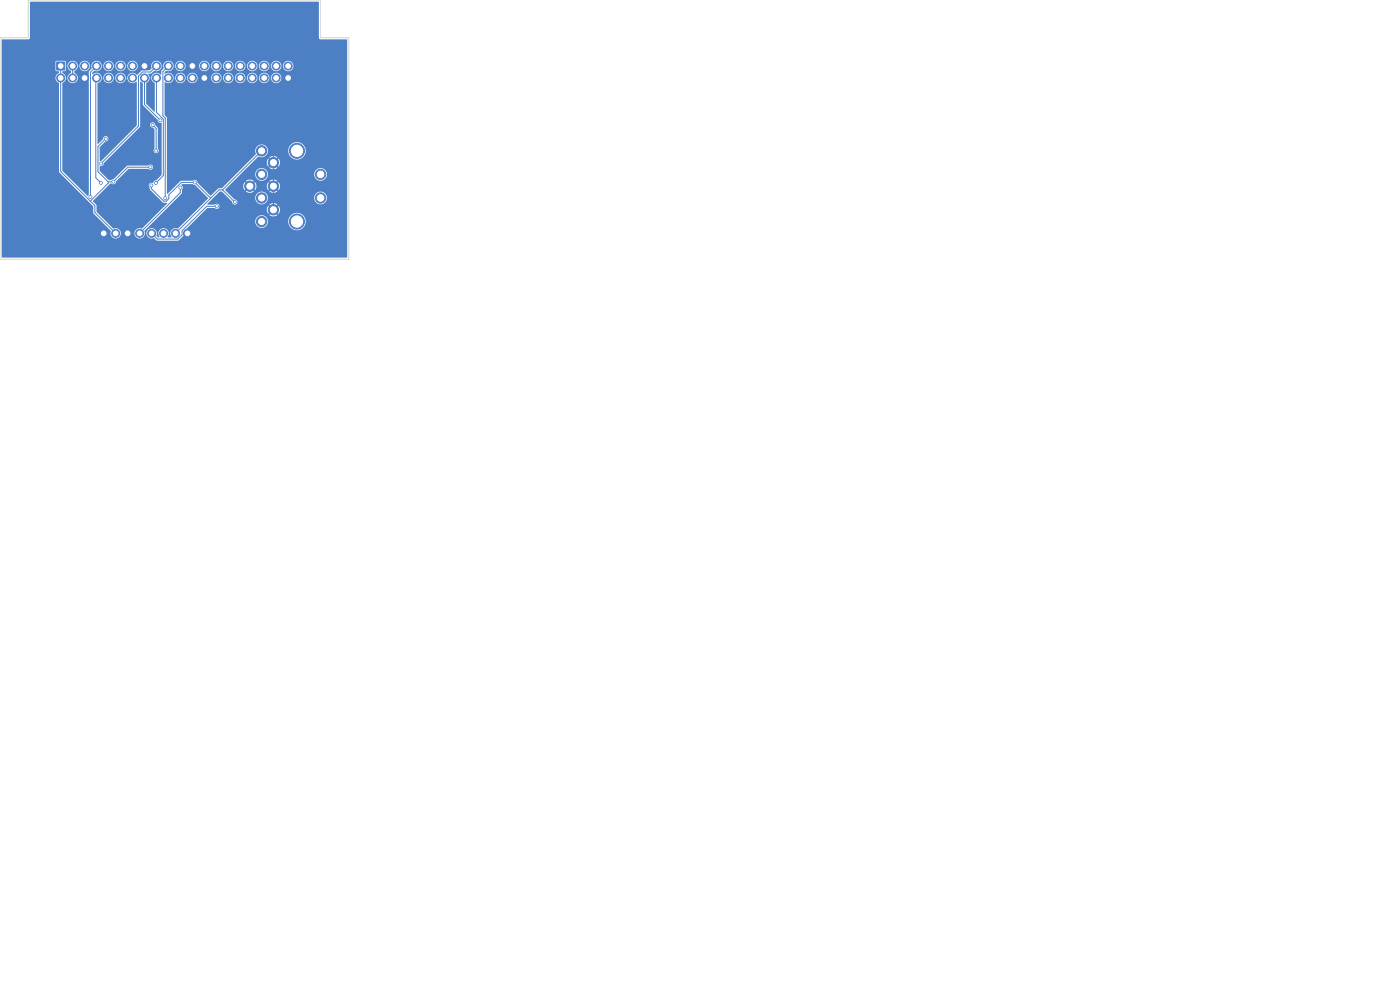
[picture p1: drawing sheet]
<svg xmlns="http://www.w3.org/2000/svg" width="297mm" height="210mm" viewBox="0 0 297 210" stroke-linecap="round" stroke-linejoin="round" font-family="sans-serif">
<g fill="#4d7fc4" stroke="#4d7fc4" stroke-width=".21">
<path d="M21.1 48.7h1.8v1.7h-1.8z"/>
<path d="M12 13.2h1.7v1.7h-1.7z"/>
<circle cx="24.5" cy="49.5" r=".85"/>
<circle cx="27.1" cy="49.5" r=".85"/>
<circle cx="29.6" cy="49.5" r=".85"/>
<circle cx="32.2" cy="49.5" r=".85"/>
<circle cx="34.7" cy="49.5" r=".85"/>
<circle cx="37.2" cy="49.5" r=".85"/>
<circle cx="39.8" cy="49.5" r=".85"/>
<circle cx="12.9" cy="16.5" r=".85"/>
<circle cx="15.4" cy="14" r=".85"/>
<circle cx="15.4" cy="16.5" r=".85"/>
<circle cx="17.9" cy="14" r=".85"/>
<circle cx="17.9" cy="16.5" r=".85"/>
<circle cx="20.5" cy="14" r=".85"/>
<circle cx="20.5" cy="16.5" r=".85"/>
<circle cx="23" cy="14" r=".85"/>
<circle cx="23" cy="16.5" r=".85"/>
<circle cx="25.6" cy="14" r=".85"/>
<circle cx="25.6" cy="16.5" r=".85"/>
<circle cx="28.1" cy="14" r=".85"/>
<circle cx="28.1" cy="16.5" r=".85"/>
<circle cx="30.6" cy="14" r=".85"/>
<circle cx="30.6" cy="16.5" r=".85"/>
<circle cx="33.2" cy="14" r=".85"/>
<circle cx="33.2" cy="16.5" r=".85"/>
<circle cx="35.7" cy="14" r=".85"/>
<circle cx="35.7" cy="16.5" r=".85"/>
<circle cx="38.3" cy="14" r=".85"/>
<circle cx="38.3" cy="16.5" r=".85"/>
<circle cx="40.8" cy="14" r=".85"/>
<circle cx="40.8" cy="16.5" r=".85"/>
<circle cx="43.3" cy="14" r=".85"/>
<circle cx="43.3" cy="16.5" r=".85"/>
<circle cx="45.9" cy="14" r=".85"/>
<circle cx="45.9" cy="16.5" r=".85"/>
<circle cx="48.4" cy="14" r=".85"/>
<circle cx="48.4" cy="16.5" r=".85"/>
<circle cx="51" cy="14" r=".85"/>
<circle cx="51" cy="16.5" r=".85"/>
<circle cx="53.5" cy="14" r=".85"/>
<circle cx="53.5" cy="16.5" r=".85"/>
<circle cx="56" cy="14" r=".85"/>
<circle cx="56" cy="16.5" r=".85"/>
<circle cx="58.6" cy="14" r=".85"/>
<circle cx="58.6" cy="16.5" r=".85"/>
<circle cx="61.1" cy="14" r=".85"/>
<circle cx="61.1" cy="16.5" r=".85"/>
<circle cx="63" cy="32" r="1.6"/>
<circle cx="68" cy="37" r="1.1"/>
<circle cx="68" cy="42" r="1.1"/>
<circle cx="63" cy="47" r="1.6"/>
<circle cx="58" cy="44.5" r="1.1"/>
<circle cx="58" cy="39.5" r="1.1"/>
<circle cx="58" cy="34.5" r="1.1"/>
<circle cx="55.5" cy="42" r="1.1"/>
<circle cx="55.5" cy="37" r="1.1"/>
<circle cx="55.5" cy="47" r="1.1"/>
<circle cx="55.5" cy="32" r="1.1"/>
<circle cx="53" cy="39.5" r="1.1"/>
<circle cx="24.1" cy="38.5" r=".3"/>
<circle cx="22.4" cy="29.4" r=".3"/>
<circle cx="31.9" cy="35.5" r=".3"/>
<circle cx="19.2" cy="41.8" r=".3"/>
<circle cx="21.4" cy="38.8" r=".3"/>
<circle cx="35.1" cy="42" r=".3"/>
<circle cx="33.1" cy="38.8" r=".3"/>
<circle cx="46" cy="43.8" r=".3"/>
<circle cx="38.2" cy="39.8" r=".3"/>
<circle cx="41.3" cy="38.7" r=".3"/>
<circle cx="49.8" cy="42.9" r=".3"/>
<circle cx="32.1" cy="39.3" r=".3"/>
<circle cx="33.1" cy="32" r=".3"/>
<circle cx="32.4" cy="26.5" r=".3"/>
<circle cx="34" cy="25.5" r=".3"/>
<circle cx="21.4" cy="34.7" r=".3"/>
</g>
<g fill="none" stroke="#4d7fc4" stroke-width=".21">
<path d="M12.9 14v22.4l7.2 7.2v1.5l4.4 4.4M15.4 14v2.5M20.5 14l-1.3 1.3v26.5M20.5 16.5l-.2 .2v21l1.1 1.1M30.6 16.5v5.6l3.4 3.4M33.2 16.5v7.3l1.4 1.5v11.9l-1.5 1.6M33.2 14l-1.3 1.3h-1.7l-.8 .8v10.6l-8 8M35.7 14l-1.1 1.2v9.3l.5 .5v17M40.8 14l2.6 2.5M61.1 16.5l-3.1 3.2v24.8M22.4 29.4l-1.6 1.7v5.3l2.2 2.2M23 38.6v.3l-3.8 3.8"/>
<path d="M31.9 35.5h-4.8l-3.1 3.1h-1M32.1 39.3v.7l2.7 2.7h.5l.5-.6v-.8l2.7-2.6h2.8l3.4 3.4M32.4 26.5l.7 .8v4.7M38.2 39.8v1.1l-8.6 8.6M55.5 32l-8.3 8.3M46 43.8h-2.2l-5.2 5.2v.8l-.9 .9h-4.3l-1.2-1.2M47.2 40.3h-.7l-9.3 9.2M47.2 40.3l2.6 2.6M49.8 42.9h.1"/>
</g>
<path d="M6.4 .4h61.2l.1 7.8 .3 .2h5.6v46.2h-73.2v-41.5h11.4v1.8l.7 .2v.4a1.17 1.17 0 0 0-.7 1.1 1.17 1.17 0 0 0 .7 1.1v18.8l7.2 7.2 .1 1.6 3.7 3.7a1.12 1.12 0 0 0 1 1.6 1.12 1.12 0 0 0 1.2-1.4 1.12 1.12 0 0 0-1.7-.7l-3.5-3.5v-1.5l-.8-.8 3.6-3.8h.4a.58 .58 0 0 0 .6 .1 .58 .58 0 0 0 .3-.5l2.7-2.7h4.1a.57 .57 0 0 0 .9 .1 .57 .57 0 0 0 0-.9 .57 .57 0 0 0-.9 .1h-4.4l-2.8 2.9-.6 .2h-.5l-1.9-1.9v-1.1a.61 .61 0 0 0 .8-.6l7.7-7.6v-.6h2.1a.6 .6 0 0 0 .7 .7l.3 .3v4.1a.57 .57 0 0 0-.1 .8 .57 .57 0 0 0 .8 0 .57 .57 0 0 0 0-.8v-4.3l-.5-.6a.57 .57 0 0 0-.5-.6 .57 .57 0 0 0-.7 .4h-2.1l.1-9.1 .5 .4v4.6l3.2 3.2a.75 .75 0 0 0 .8 .6v10.9l-1.2 1.2-.4 .2-.2 .4a.87 .87 0 0 0-.9 .6l.2 .8 2.7 2.8 1 .1-5.3 5.4a1.14 1.14 0 0 0-1.7 .8 1.14 1.14 0 0 0 1.3 1.3 1.14 1.14 0 0 0 .9-1.6l7.8-7.9 .1-.9a.85 .85 0 0 0-.1-1l.2-.2h2.2l.5 .3 2.8 2.7-6.4 6.5a1.19 1.19 0 0 0-1.4 .3 1.19 1.19 0 0 0 0 1.5h-.8a1.14 1.14 0 0 0-.4-1.8 1.14 1.14 0 0 0-1.6 .9l.2 .9h-.3l-.3-.3a1.12 1.12 0 0 0-1-1.6 1.12 1.12 0 0 0-1.2 1.4 1.12 1.12 0 0 0 1.7 .7l.6 .6 4.5-.1 1.1-1 .1-.9 2.2-2.2h12.9v.2a1.35 1.35 0 0 0 1.5 1.3 1.35 1.35 0 0 0 1.2-1.5h4.3v.2a1.85 1.85 0 0 0 2.9 1.5 1.85 1.85 0 0 0 0-3.2 1.85 1.85 0 0 0-2.9 1.5h-4.3v-.2a1.35 1.35 0 0 0-1.4-1.1 1.35 1.35 0 0 0-1.3 1.3h-12.9l2.5-2.5h12.9l.3 1 .5-.6 .3 .3-.6 .5 .2 .1a1.39 1.39 0 0 0 1.6-.1l-.6-.5 .3-.3 .5 .6 .1-.2a1.39 1.39 0 0 0-.1-1.6l-.5 .6-.3-.3 .6-.5-.2-.1a1.39 1.39 0 0 0-1.6 .1l.6 .5-.3 .3-.5-.6-.3 .8h-12.9l.3-.3h1.5a.57 .57 0 0 0 .9 .1 .57 .57 0 0 0 0-.9 .57 .57 0 0 0-.9 .1h-1.4l-.1-.1 2.6-2.7 .5 .1 2.1 2.1a.57 .57 0 0 0 .6 .6 .57 .57 0 0 0 .6-.6 .57 .57 0 0 0-.7-.5l-.4-.4h4.8a1.35 1.35 0 0 0 1.4 1.5 1.35 1.35 0 0 0 1.4-1.5h9.7v.2a1.35 1.35 0 0 0 2.1 1.1 1.35 1.35 0 0 0 0-2.4 1.35 1.35 0 0 0-2.1 1.1h-9.7l-.1-.2a1.35 1.35 0 0 0-1.4-1.1 1.35 1.35 0 0 0-1.3 1.3h-4.8l-1.5-1.6 .8-.9h3l.3 1 .5-.6 .3 .3-.6 .5 .2 .1a1.39 1.39 0 0 0 1.6-.1l-.6-.5 .3-.3 .5 .6 .3-1h2.2l.3 1 .5-.6 .3 .3-.6 .5 .2 .1a1.39 1.39 0 0 0 1.6-.1l-.6-.5 .3-.3 .5 .6 .1-.2a1.39 1.39 0 0 0-.1-1.6l-.5 .6-.3-.3 .6-.5-.2-.1a1.39 1.39 0 0 0-1.6 .1l.6 .5-.3 .3-.5-.6-.3 .8h-2.2l-.3-.8-.5 .6-.3-.3 .6-.5-.2-.1a1.39 1.39 0 0 0-1.6 .1l.6 .5-.3 .3-.5-.6-.3 .8h-3l2.5-2.5h3a1.35 1.35 0 0 0 1.4 1.5 1.35 1.35 0 0 0 1.4-1.5h9.7v.2a1.35 1.35 0 0 0 2.1 1.1 1.35 1.35 0 0 0 0-2.4 1.35 1.35 0 0 0-2.1 1.1h-9.7l-.1-.2a1.35 1.35 0 0 0-1.4-1.1 1.35 1.35 0 0 0-1.3 1.3h-3l2.5-2.5h3l.3 1 .5-.6 .3 .3-.6 .5 .2 .1a1.39 1.39 0 0 0 1.6-.1l-.6-.5 .3-.3 .5 .6 .1-.2a1.39 1.39 0 0 0-.1-1.6l-.5 .6-.3-.3 .6-.5-.2-.1a1.39 1.39 0 0 0-1.6 .1l.6 .5-.3 .3-.5-.6-.3 .8h-3l1.2-1.2a1.37 1.37 0 0 0 2-1.3h4.3v.2a1.85 1.85 0 0 0 2.9 1.5 1.85 1.85 0 0 0 0-3.2 1.85 1.85 0 0 0-2.9 1.5h-4.3v-.2a1.38 1.38 0 0 0-1.8-.9 1.38 1.38 0 0 0-.7 1.9l-7.2 7.2-.9 .1-1.5 1.5-2.8-2.7a.6 .6 0 0 0-.4-.6 .6 .6 0 0 0-.6 .1l-2.6 .1-2.7 2.7h-.2v-16.1l-.5-.6v-7a1.2 1.2 0 0 0 1.3 .1 1.2 1.2 0 0 0 .6-1h.4v.1a1.1 1.1 0 0 0 1.2 1 1.1 1.1 0 0 0 1-1.1h.3v.1a1.1 1.1 0 0 0 1.2 1 1.1 1.1 0 0 0 1-1.1h2.9v.1a1.1 1.1 0 0 0 1.2 1 1.1 1.1 0 0 0 1-1.1h.3v.1a1.1 1.1 0 0 0 1.2 1 1.1 1.1 0 0 0 1-1.1h.4v.1a1.1 1.1 0 0 0 1.2 1 1.1 1.1 0 0 0 1-1.1h.3v.1a1.1 1.1 0 0 0 1.2 1 1.1 1.1 0 0 0 1-1.1h.3v.1a1.1 1.1 0 0 0 1.2 1 1.1 1.1 0 0 0 1.1-1.1h.3v.1a1.1 1.1 0 0 0 1.7 .9 1.1 1.1 0 0 0 0-1.9 1.1 1.1 0 0 0-1.7 .9h-.3l-.1-.2a1.1 1.1 0 0 0-1.1-.9 1.1 1.1 0 0 0-1.1 1.1h-.3v-.2a1.1 1.1 0 0 0-1.2-.9 1.1 1.1 0 0 0-1 1.1h-.3l-.1-.2a1.1 1.1 0 0 0-1.1-.9 1.1 1.1 0 0 0-1 1.1h-.4v-.2a1.1 1.1 0 0 0-1.2-.9 1.1 1.1 0 0 0-1 1.1h-.3v-.2a1.1 1.1 0 0 0-1.2-.9 1.1 1.1 0 0 0-1 1.1h-2.9v-.2a1.1 1.1 0 0 0-1.2-.9 1.1 1.1 0 0 0-1 1.1h-.3l-.1-.2a1.1 1.1 0 0 0-1.1-.9 1.1 1.1 0 0 0-1 1.1h-.4v-.2a1.18 1.18 0 0 0-1.8-.6l-.1-.4 .3-.3a1.18 1.18 0 0 0 1.6-1.1h.4v.2a1.1 1.1 0 0 0 1.2 1 1.1 1.1 0 0 0 1-1.2h2.8v.2a1.1 1.1 0 0 0 1.2 1 1.1 1.1 0 0 0 1.1-1.2h.3v.2a1.1 1.1 0 0 0 1.2 1 1.1 1.1 0 0 0 1-1.2h.3v.2a1.1 1.1 0 0 0 1.2 1 1.1 1.1 0 0 0 1-1.2h.4v.2a1.1 1.1 0 0 0 1.2 1 1.1 1.1 0 0 0 1-1.2h.3v.2a1.1 1.1 0 0 0 1.2 1 1.1 1.1 0 0 0 1-1.2h.3v.2a1.1 1.1 0 0 0 1.2 1 1.1 1.1 0 0 0 1.1-1.2h.3v.2a1.1 1.1 0 0 0 1.2 1 1.1 1.1 0 0 0 1-1.2h.3v.2a1.1 1.1 0 0 0 1.7 .8 1.1 1.1 0 0 0 0-1.8 1.1 1.1 0 0 0-1.7 .8h-.3v-.2a1.1 1.1 0 0 0-1.2-.8 1.1 1.1 0 0 0-1 1h-.3l-.1-.2a1.1 1.1 0 0 0-1.1-.8 1.1 1.1 0 0 0-1.1 1h-.3v-.2a1.1 1.1 0 0 0-1.2-.8 1.1 1.1 0 0 0-1 1h-.3l-.1-.2a1.1 1.1 0 0 0-1.1-.8 1.1 1.1 0 0 0-1 1h-.4v-.2a1.1 1.1 0 0 0-1.2-.8 1.1 1.1 0 0 0-1 1h-.3v-.2a1.1 1.1 0 0 0-1.2-.8 1.1 1.1 0 0 0-1 1h-.3l-.1-.2a1.1 1.1 0 0 0-1.1-.8 1.1 1.1 0 0 0-1.1 1h-2.8l-.1-.2a1.1 1.1 0 0 0-1.1-.8 1.1 1.1 0 0 0-1 1h-.4v-.2a1.13 1.13 0 0 0-1.5-.7 1.13 1.13 0 0 0-.6 1.5l-.5 .5v.8a1.36 1.36 0 0 0-2 .2 1.21 1.21 0 0 0 .6 1.7v5.9l-.1 .1-1.7-1.7v-4.4a1.19 1.19 0 0 0 .4-1.9l.7-.1 .6-.6a1.12 1.12 0 0 0 1.5-1 1.12 1.12 0 0 0-1.3-1.1 1.12 1.12 0 0 0-.7 1.6l-.5 .4h-1.6l-1 1a1.18 1.18 0 0 0-1.4-.4 1.18 1.18 0 0 0-.7 1.3 1.17 1.17 0 0 0 2 .5v9.3l-7.5 7.5-.3 .1-.1-2.9 1.3-1.3a.57 .57 0 0 0 .6-.5 .57 .57 0 0 0-.6-.6 .57 .57 0 0 0-.5 .6l-1.1 1h-.1v-12.9a1.1 1.1 0 0 0 .9-1.1h.3v.1a1.1 1.1 0 0 0 1.2 1 1.1 1.1 0 0 0 1-1.1h.4v.1a1.1 1.1 0 0 0 1.6 .9 1.1 1.1 0 0 0 0-1.9 1.1 1.1 0 0 0-1.6 .9h-.4v-.2a1.1 1.1 0 0 0-1.2-.9 1.1 1.1 0 0 0-1 1.1h-.3v-.2a1.18 1.18 0 0 0-2-.5v-.4l.3-.4a1.18 1.18 0 0 0 1.7-1.1h.3v.2a1.1 1.1 0 0 0 1.2 1 1.1 1.1 0 0 0 1-1.2h.4v.2a1.1 1.1 0 0 0 1.2 1 1.1 1.1 0 0 0 1-1.2h.3v.2a1.1 1.1 0 0 0 1.7 .8 1.1 1.1 0 0 0 0-1.8 1.1 1.1 0 0 0-1.7 .8h-.3l-.1-.2a1.1 1.1 0 0 0-1.1-.8 1.1 1.1 0 0 0-1 1h-.4v-.2a1.1 1.1 0 0 0-1.2-.8 1.1 1.1 0 0 0-1 1h-.3v-.2a1.13 1.13 0 0 0-1.5-.7 1.13 1.13 0 0 0-.6 1.5l-.7 .8v26l-.1 .3-5.5-5.4v-18.5a1.2 1.2 0 0 0 .8-1.2 1.2 1.2 0 0 0-.8-1.1l.1-.3 .7-.2v-1h.3v.2a1.16 1.16 0 0 0 .7 1l.1 .3a1.14 1.14 0 0 0-.6 1.8 1.14 1.14 0 0 0 1.8 0 1.14 1.14 0 0 0-.5-1.8v-.4a1.1 1.1 0 0 0 .7-1.1h.3v.2a1.1 1.1 0 0 0 1.7 .8 1.1 1.1 0 0 0 0-1.8 1.1 1.1 0 0 0-1.7 .8h-.3v-.2a1.1 1.1 0 0 0-1.2-.8 1.1 1.1 0 0 0-1 1h-.3v-.8l-.3-.2h-1.7l-.2 .2h-11.4v-4.7h5.6l.3-.3z" fill="#4d7fc4"/>
<path d="M6 0h62v8h6v47h-74v-47h6z" fill="none" stroke="#d0d2cd" stroke-width=".21"/>
<g fill="#fff" stroke="#fff" stroke-width=".21">
<circle cx="24.1" cy="38.5" r=".15"/>
<circle cx="22.4" cy="29.4" r=".15"/>
<circle cx="31.9" cy="35.5" r=".15"/>
<circle cx="19.2" cy="41.8" r=".15"/>
<circle cx="21.4" cy="38.8" r=".15"/>
<circle cx="35.1" cy="42" r=".15"/>
<circle cx="33.1" cy="38.8" r=".15"/>
<circle cx="46" cy="43.8" r=".15"/>
<circle cx="38.2" cy="39.8" r=".15"/>
<circle cx="41.3" cy="38.7" r=".15"/>
<circle cx="49.8" cy="42.9" r=".15"/>
<circle cx="32.1" cy="39.3" r=".15"/>
<circle cx="33.1" cy="32" r=".15"/>
<circle cx="32.4" cy="26.5" r=".15"/>
<circle cx="34" cy="25.5" r=".15"/>
<circle cx="21.4" cy="34.7" r=".15"/>
<circle cx="22" cy="49.5" r=".5"/>
<circle cx="24.5" cy="49.5" r=".5"/>
<circle cx="27.1" cy="49.5" r=".5"/>
<circle cx="29.6" cy="49.5" r=".5"/>
<circle cx="32.2" cy="49.5" r=".5"/>
<circle cx="34.7" cy="49.5" r=".5"/>
<circle cx="37.2" cy="49.5" r=".5"/>
<circle cx="39.8" cy="49.5" r=".5"/>
<circle cx="12.9" cy="14" r=".5"/>
<circle cx="12.9" cy="16.5" r=".5"/>
<circle cx="15.4" cy="14" r=".5"/>
<circle cx="15.4" cy="16.5" r=".5"/>
<circle cx="17.9" cy="14" r=".5"/>
<circle cx="17.9" cy="16.5" r=".5"/>
<circle cx="20.5" cy="14" r=".5"/>
<circle cx="20.5" cy="16.5" r=".5"/>
<circle cx="23" cy="14" r=".5"/>
<circle cx="23" cy="16.5" r=".5"/>
<circle cx="25.6" cy="14" r=".5"/>
<circle cx="25.6" cy="16.5" r=".5"/>
<circle cx="28.1" cy="14" r=".5"/>
<circle cx="28.1" cy="16.5" r=".5"/>
<circle cx="30.6" cy="14" r=".5"/>
<circle cx="30.6" cy="16.5" r=".5"/>
<circle cx="33.2" cy="14" r=".5"/>
<circle cx="33.2" cy="16.5" r=".5"/>
<circle cx="35.7" cy="14" r=".5"/>
<circle cx="35.7" cy="16.5" r=".5"/>
<circle cx="38.3" cy="14" r=".5"/>
<circle cx="38.3" cy="16.5" r=".5"/>
<circle cx="40.8" cy="14" r=".5"/>
<circle cx="40.8" cy="16.5" r=".5"/>
<circle cx="43.3" cy="14" r=".5"/>
<circle cx="43.3" cy="16.5" r=".5"/>
<circle cx="45.9" cy="14" r=".5"/>
<circle cx="45.9" cy="16.5" r=".5"/>
<circle cx="48.4" cy="14" r=".5"/>
<circle cx="48.4" cy="16.5" r=".5"/>
<circle cx="51" cy="14" r=".5"/>
<circle cx="51" cy="16.5" r=".5"/>
<circle cx="53.5" cy="14" r=".5"/>
<circle cx="53.5" cy="16.5" r=".5"/>
<circle cx="56" cy="14" r=".5"/>
<circle cx="56" cy="16.5" r=".5"/>
<circle cx="58.6" cy="14" r=".5"/>
<circle cx="58.6" cy="16.5" r=".5"/>
<circle cx="61.1" cy="14" r=".5"/>
<circle cx="61.1" cy="16.5" r=".5"/>
<circle cx="63" cy="32" r="1.2"/>
<circle cx="68" cy="37" r=".7"/>
<circle cx="68" cy="42" r=".7"/>
<circle cx="63" cy="47" r="1.2"/>
<circle cx="58" cy="44.5" r=".65"/>
<circle cx="58" cy="39.5" r=".65"/>
<circle cx="58" cy="34.5" r=".65"/>
<circle cx="55.5" cy="42" r=".65"/>
<circle cx="55.5" cy="37" r=".65"/>
<circle cx="55.5" cy="47" r=".65"/>
<circle cx="55.5" cy="32" r=".65"/>
<circle cx="53" cy="39.5" r=".65"/>
</g>
</svg>
